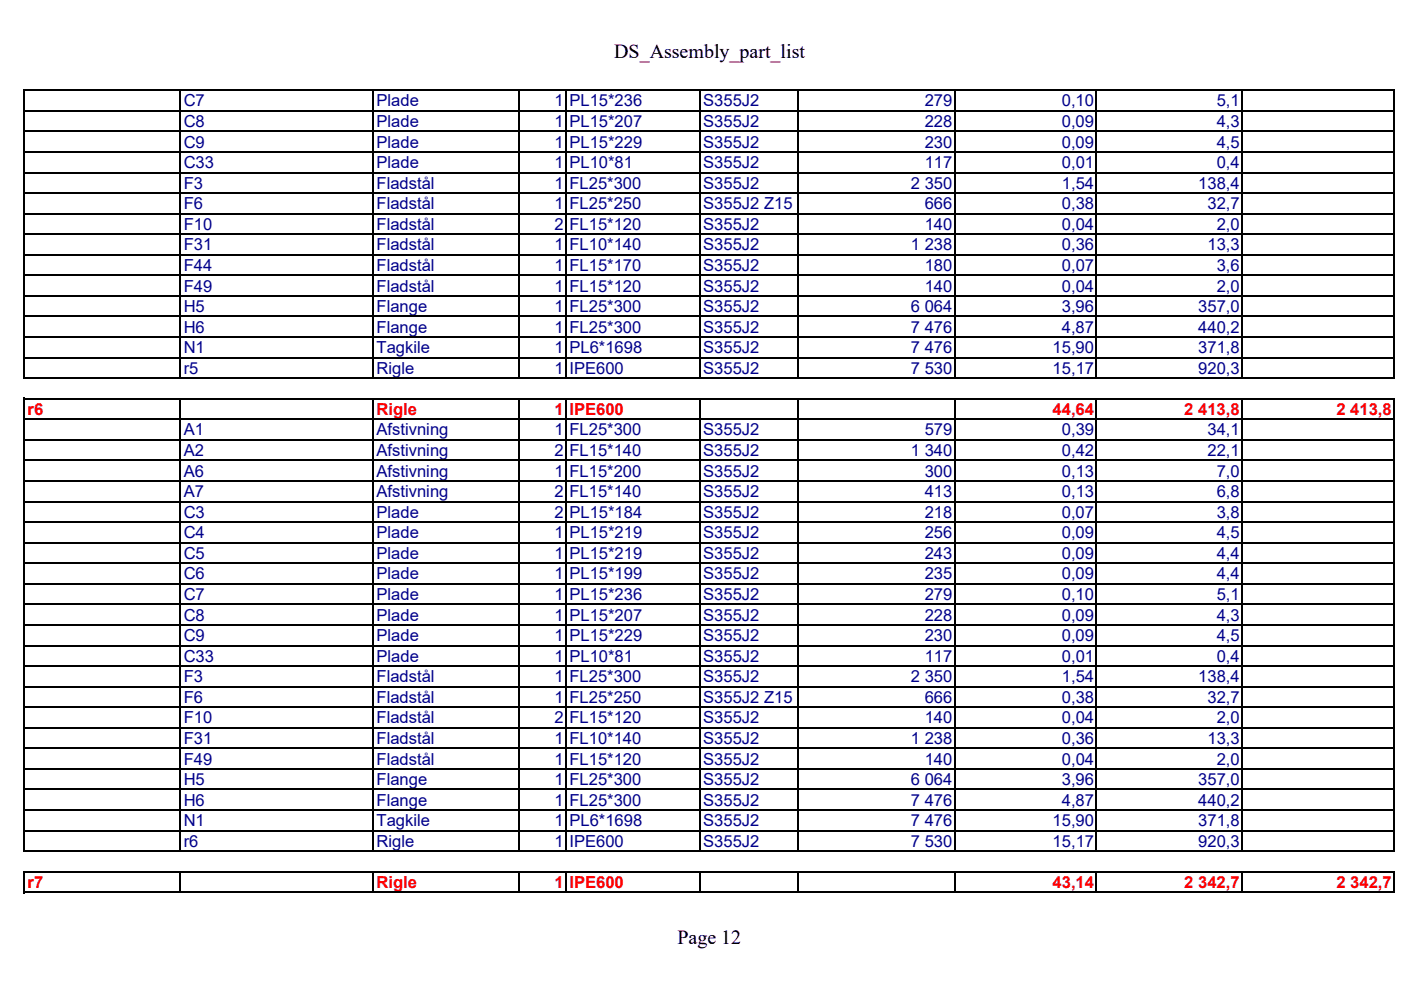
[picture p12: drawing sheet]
<svg xmlns="http://www.w3.org/2000/svg" width="297mm" height="210mm" viewBox="0 0 297 210" stroke-linecap="round" stroke-linejoin="round" font-family="sans-serif">
<defs><g id="words">
<g font-size="4.2">
<text x="130.2" y="12.3">DS_Assembly_part_list</text>
<text x="143.6" y="200.2">Page 12</text>
</g>
<g font-size="3.5" fill="#00008b">
<text x="38.9" y="22.6">C7</text>
<text x="79.8" y="22.6">Plade</text>
<text x="117.5" y="22.6">1 PL15*236</text>
<text x="149.1" y="22.6">S355J2</text>
<text x="196" y="22.6">279</text>
<text x="225.1" y="22.6">0,10</text>
<text x="258" y="22.6">5,1</text>
<text x="38.9" y="26.9">C8</text>
<text x="79.8" y="26.9">Plade</text>
<text x="117.5" y="26.9">1 PL15*207</text>
<text x="149.1" y="26.9">S355J2</text>
<text x="196" y="26.9">228</text>
<text x="225.1" y="26.9">0,09</text>
<text x="258" y="26.9">4,3</text>
<text x="38.9" y="31.3">C9</text>
<text x="38.9" y="35.6">C33</text>
<text x="79.8" y="35.6">Plade</text>
<text x="79.8" y="31.3">Plade</text>
<text x="117.5" y="35.6">1 PL10*81</text>
<text x="117.5" y="31.3">1 PL15*229</text>
<text x="149.1" y="31.3">S355J2</text>
<text x="149.1" y="35.6">S355J2</text>
<text x="196" y="31.3">230</text>
<text x="196" y="35.6">117</text>
<text x="225.1" y="31.3">0,09</text>
<text x="225.1" y="35.6">0,01</text>
<text x="258" y="31.3">4,5</text>
<text x="258" y="35.6">0,4</text>
<text x="38.9" y="40">F3</text>
<text x="79.8" y="40">Fladstål</text>
<text x="117.5" y="40">1 FL25*300</text>
<text x="149.1" y="40">S355J2</text>
<text x="193.1" y="40">2 350</text>
<text x="225.1" y="40">1,54</text>
<text x="254.1" y="40">138,4</text>
<text x="38.9" y="44.4">F6</text>
<text x="79.8" y="44.4">Fladstål</text>
<text x="117.5" y="44.4">1 FL25*250</text>
<text x="149.1" y="44.4">S355J2 Z15</text>
<text x="196.1" y="44.4">666</text>
<text x="225.1" y="44.4">0,38</text>
<text x="256" y="44.4">32,7</text>
<text x="38.9" y="48.7">F10</text>
<text x="38.9" y="53.1">F31</text>
<text x="79.8" y="48.7">Fladstål</text>
<text x="79.8" y="53.1">Fladstål</text>
<text x="117.5" y="48.7">2 FL15*120</text>
<text x="117.5" y="53.1">1 FL10*140</text>
<text x="149.1" y="48.7">S355J2</text>
<text x="149.1" y="53.1">S355J2</text>
<text x="193.1" y="53.1">1 238</text>
<text x="196" y="48.7">140</text>
<text x="225.1" y="53.1">0,36</text>
<text x="225.1" y="48.7">0,04</text>
<text x="256" y="53.1">13,3</text>
<text x="258" y="48.7">2,0</text>
<text x="38.9" y="57.4">F44</text>
<text x="79.8" y="57.4">Fladstål</text>
<text x="117.5" y="57.4">1 FL15*170</text>
<text x="149.1" y="57.4">S355J2</text>
<text x="196" y="57.4">180</text>
<text x="225.1" y="57.4">0,07</text>
<text x="258" y="57.4">3,6</text>
<text x="38.9" y="61.8">F49</text>
<text x="79.8" y="61.8">Fladstål</text>
<text x="117.5" y="61.8">1 FL15*120</text>
<text x="149.1" y="61.8">S355J2</text>
<text x="196" y="61.8">140</text>
<text x="225.1" y="61.8">0,04</text>
<text x="258" y="61.8">2,0</text>
<text x="38.9" y="66.2">H5</text>
<text x="38.9" y="70.5">H6</text>
<text x="79.8" y="66.2">Flange</text>
<text x="79.8" y="70.5">Flange</text>
<text x="117.5" y="66.2">1 FL25*300</text>
<text x="117.5" y="70.5">1 FL25*300</text>
<text x="149.1" y="66.2">S355J2</text>
<text x="149.1" y="70.5">S355J2</text>
<text x="193.1" y="66.2">6 064</text>
<text x="193.1" y="70.5">7 476</text>
<text x="225.1" y="66.2">3,96</text>
<text x="225.1" y="70.5">4,87</text>
<text x="254.1" y="66.2">357,0</text>
<text x="254.1" y="70.5">440,2</text>
<text x="38.9" y="74.9">N1</text>
<text x="79.8" y="74.9">Tagkile</text>
<text x="117.5" y="74.9">1 PL6*1698</text>
<text x="149.1" y="74.9">S355J2</text>
<text x="193.1" y="74.9">7 476</text>
<text x="223.2" y="74.9">15,90</text>
<text x="254" y="74.9">371,8</text>
<text x="38.9" y="79.2">r5</text>
<text x="79.8" y="79.2">Rigle</text>
<text x="117.5" y="79.2">1 IPE600</text>
<text x="149.1" y="79.2">S355J2</text>
<text x="193.1" y="79.2">7 530</text>
<text x="223.2" y="79.2">15,17</text>
<text x="254.1" y="79.2">920,3</text>
<text x="38.9" y="92.3">A1</text>
<text x="79.8" y="92.3">Afstivning</text>
<text x="117.5" y="92.3">1 FL25*300</text>
<text x="149.1" y="92.3">S355J2</text>
<text x="196" y="92.3">579</text>
<text x="225.1" y="92.3">0,39</text>
<text x="256" y="92.3">34,1</text>
<text x="38.9" y="96.7">A2</text>
<text x="38.9" y="101">A6</text>
<text x="79.8" y="96.7">Afstivning</text>
<text x="79.8" y="101">Afstivning</text>
<text x="117.5" y="96.7">2 FL15*140</text>
<text x="117.5" y="101">1 FL15*200</text>
<text x="149.1" y="96.7">S355J2</text>
<text x="149.1" y="101">S355J2</text>
<text x="193.1" y="96.7">1 340</text>
<text x="196" y="101">300</text>
<text x="225.1" y="96.7">0,42</text>
<text x="225.1" y="101">0,13</text>
<text x="256" y="96.7">22,1</text>
<text x="258" y="101">7,0</text>
<text x="38.9" y="105.4">A7</text>
<text x="79.8" y="105.4">Afstivning</text>
<text x="117.5" y="105.4">2 FL15*140</text>
<text x="149.1" y="105.4">S355J2</text>
<text x="196" y="105.4">413</text>
<text x="225.1" y="105.4">0,13</text>
<text x="258" y="105.4">6,8</text>
<text x="38.9" y="109.8">C3</text>
<text x="79.8" y="109.8">Plade</text>
<text x="117.5" y="109.8">2 PL15*184</text>
<text x="149.1" y="109.8">S355J2</text>
<text x="196" y="109.8">218</text>
<text x="225.1" y="109.8">0,07</text>
<text x="258" y="109.8">3,8</text>
<text x="38.9" y="114.1">C4</text>
<text x="38.9" y="118.5">C5</text>
<text x="79.8" y="114.1">Plade</text>
<text x="79.8" y="118.5">Plade</text>
<text x="117.5" y="114.1">1 PL15*219</text>
<text x="117.5" y="118.5">1 PL15*219</text>
<text x="149.1" y="114.1">S355J2</text>
<text x="149.1" y="118.5">S355J2</text>
<text x="196" y="114.1">256</text>
<text x="196" y="118.5">243</text>
<text x="225.1" y="114.1">0,09</text>
<text x="225.1" y="118.5">0,09</text>
<text x="258" y="114.1">4,5</text>
<text x="258" y="118.5">4,4</text>
<text x="38.9" y="122.9">C6</text>
<text x="79.8" y="122.9">Plade</text>
<text x="117.5" y="122.9">1 PL15*199</text>
<text x="149.1" y="122.9">S355J2</text>
<text x="196" y="122.9">235</text>
<text x="225.1" y="122.9">0,09</text>
<text x="258" y="122.9">4,4</text>
<text x="38.9" y="127.2">C7</text>
<text x="38.9" y="131.6">C8</text>
<text x="79.8" y="127.2">Plade</text>
<text x="79.8" y="131.6">Plade</text>
<text x="117.5" y="127.2">1 PL15*236</text>
<text x="117.5" y="131.6">1 PL15*207</text>
<text x="149.1" y="127.2">S355J2</text>
<text x="149.1" y="131.6">S355J2</text>
<text x="196" y="127.2">279</text>
<text x="196" y="131.6">228</text>
<text x="225.1" y="127.2">0,10</text>
<text x="225.1" y="131.6">0,09</text>
<text x="258" y="127.2">5,1</text>
<text x="258" y="131.6">4,3</text>
<text x="38.9" y="135.9">C9</text>
<text x="79.8" y="135.9">Plade</text>
<text x="117.5" y="135.9">1 PL15*229</text>
<text x="149.1" y="135.9">S355J2</text>
<text x="196" y="135.9">230</text>
<text x="225.1" y="135.9">0,09</text>
<text x="258" y="135.9">4,5</text>
<text x="38.9" y="140.3">C33</text>
<text x="79.8" y="140.3">Plade</text>
<text x="117.5" y="140.3">1 PL10*81</text>
<text x="149.1" y="140.3">S355J2</text>
<text x="196" y="140.3">117</text>
<text x="225.1" y="140.3">0,01</text>
<text x="258" y="140.3">0,4</text>
<text x="38.9" y="144.7">F3</text>
<text x="38.9" y="149">F6</text>
<text x="79.8" y="144.7">Fladstål</text>
<text x="79.8" y="149">Fladstål</text>
<text x="117.5" y="144.7">1 FL25*300</text>
<text x="117.5" y="149">1 FL25*250</text>
<text x="149.1" y="144.7">S355J2</text>
<text x="149.1" y="149">S355J2 Z15</text>
<text x="193.1" y="144.7">2 350</text>
<text x="196.1" y="149">666</text>
<text x="225.1" y="144.7">1,54</text>
<text x="225.1" y="149">0,38</text>
<text x="254.1" y="144.7">138,4</text>
<text x="256" y="149">32,7</text>
<text x="38.9" y="153.4">F10</text>
<text x="79.8" y="153.4">Fladstål</text>
<text x="117.5" y="153.4">2 FL15*120</text>
<text x="149.1" y="153.4">S355J2</text>
<text x="196" y="153.4">140</text>
<text x="225.1" y="153.4">0,04</text>
<text x="258" y="153.4">2,0</text>
<text x="38.9" y="157.7">F31</text>
<text x="79.8" y="157.7">Fladstål</text>
<text x="117.5" y="157.7">1 FL10*140</text>
<text x="149.1" y="157.7">S355J2</text>
<text x="193.1" y="157.7">1 238</text>
<text x="225.1" y="157.7">0,36</text>
<text x="256" y="157.7">13,3</text>
<text x="38.9" y="162.1">F49</text>
<text x="38.9" y="166.5">H5</text>
<text x="79.8" y="166.5">Flange</text>
<text x="79.8" y="162.1">Fladstål</text>
<text x="117.5" y="166.5">1 FL25*300</text>
<text x="117.5" y="162.1">1 FL15*120</text>
<text x="149.1" y="166.5">S355J2</text>
<text x="149.1" y="162.1">S355J2</text>
<text x="193.1" y="166.5">6 064</text>
<text x="196" y="162.1">140</text>
<text x="225.1" y="166.5">3,96</text>
<text x="225.1" y="162.1">0,04</text>
<text x="254.1" y="166.5">357,0</text>
<text x="258" y="162.1">2,0</text>
<text x="38.9" y="170.8">H6</text>
<text x="79.8" y="170.8">Flange</text>
<text x="117.5" y="170.8">1 FL25*300</text>
<text x="149.1" y="170.8">S355J2</text>
<text x="193.1" y="170.8">7 476</text>
<text x="225.1" y="170.8">4,87</text>
<text x="254.1" y="170.8">440,2</text>
<text x="38.9" y="175.2">N1</text>
<text x="38.9" y="179.5">r6</text>
<text x="79.8" y="175.2">Tagkile</text>
<text x="79.8" y="179.5">Rigle</text>
<text x="117.5" y="175.2">1 PL6*1698</text>
<text x="117.5" y="179.5">1 IPE600</text>
<text x="149.1" y="175.2">S355J2</text>
<text x="149.1" y="179.5">S355J2</text>
<text x="193.1" y="175.2">7 476</text>
<text x="193.1" y="179.5">7 530</text>
<text x="223.2" y="175.2">15,90</text>
<text x="223.2" y="179.5">15,17</text>
<text x="254" y="175.2">371,8</text>
<text x="254.1" y="179.5">920,3</text>
</g>
<g font-size="3.5" fill="#f00">
<text x="5.8" y="88">r6</text>
<text x="79.8" y="88">Rigle</text>
<text x="117.5" y="88">1</text>
<text x="120.7" y="88">IPE600</text>
<text x="223.2" y="88">44,64</text>
<text x="251.1" y="88">2 413,8</text>
<text x="283.4" y="88">2 413,8</text>
<text x="5.8" y="188.3">r7</text>
<text x="79.8" y="188.3">Rigle</text>
<text x="117.5" y="188.3">1</text>
<text x="120.7" y="188.3">IPE600</text>
<text x="223.2" y="188.3">43,14</text>
<text x="251.1" y="188.3">2 342,7</text>
<text x="283.4" y="188.3">2 342,7</text>
</g>
</g></defs>
<g fill="none" stroke="#000" stroke-width=".34">
<path d="M5.2 19v61.3M5.3 19.1h290.4M38.3 19.3v61M79.2 19.3v61M110 19.3v61M120.1 19.3v61M148.4 19.3v61M169.3 19.3v61M202.4 19.3v61M232.5 19.3v61M263.3 19.3v61M295.6 19.3v61"/>
<path d="M5.3 23.5h290.4M5.3 27.9h290.4M5.3 32.2h290.4M5.3 36.6h290.4M5.3 40.9h290.4M5.3 45.3h290.4M5.3 49.7h290.4M5.3 54h290.4M5.3 58.4h290.4M5.3 62.7h290.4M5.3 67.1h290.4M5.3 71.5h290.4"/>
<path d="M5.3 75.8h290.4M5.2 84.4v96.2M5.3 80.2h290.4M5.3 84.5h290.4M5.3 88.9h290.4M5.3 93.3h290.4M5.3 97.6h290.4M38.3 84.7v95.9M79.2 84.7v95.9M110 84.7v95.9M120.1 84.7v95.9M148.4 84.7v95.9"/>
<path d="M169.3 84.7v95.9M202.4 84.7v95.9M232.5 84.7v95.9M263.3 84.7v95.9M295.6 84.7v95.9M5.3 102h290.4M5.3 106.3h290.4M5.3 110.7h290.4M5.3 115.1h290.4M5.3 119.4h290.4M5.3 123.8h290.4M5.3 128.1h290.4"/>
<path d="M5.3 132.5h290.4M5.3 136.9h290.4M5.3 141.2h290.4M5.3 145.6h290.4M5.3 149.9h290.4M5.3 154.3h290.4M5.3 158.7h290.4M5.3 163h290.4M5.3 167.4h290.4M5.3 171.7h290.4M5.3 176.1h290.4M5.2 184.7v4.7"/>
<path d="M5.3 180.5h290.4M5.3 184.8h290.4M5.3 189.2h290.4M38.3 185v4.4M79.2 185v4.4M110 185v4.4M120.1 185v4.4M148.4 185v4.4M169.3 185v4.4M202.4 185v4.4M232.5 185v4.4M263.3 185v4.4"/>
<path d="M295.6 185v4.4"/>
</g>
<use href="#words"/>
</svg>
